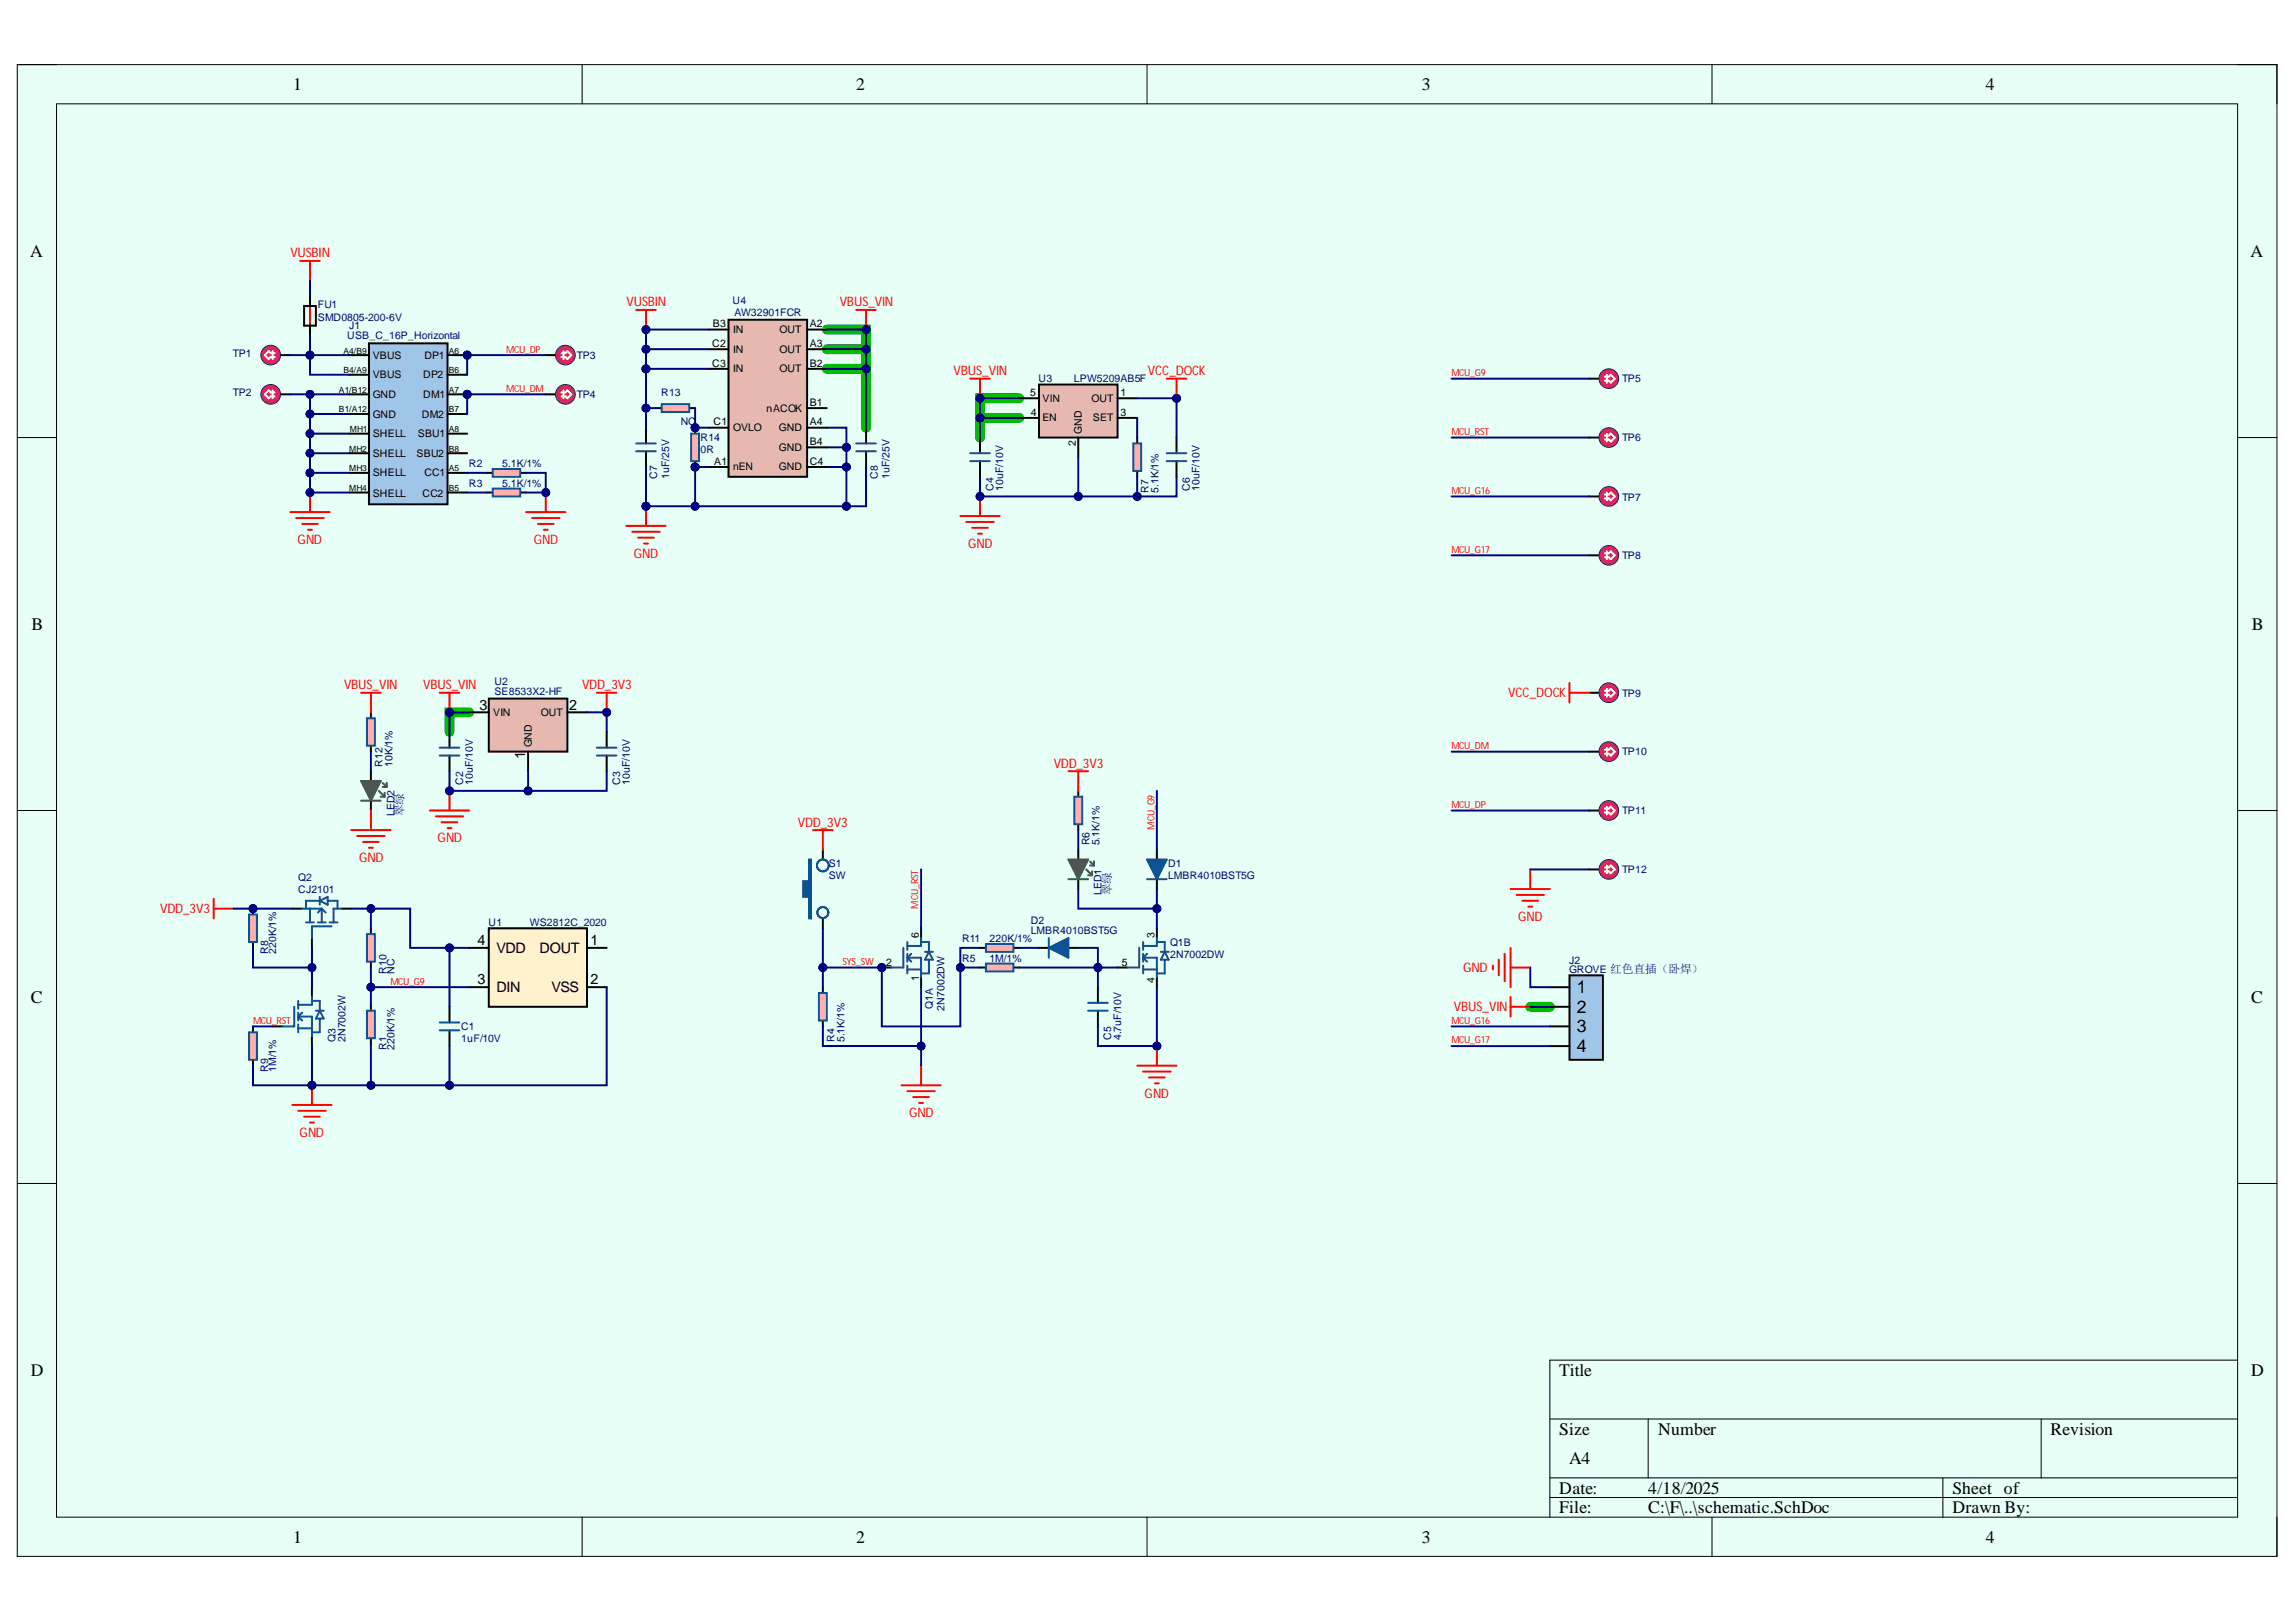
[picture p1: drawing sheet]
<svg xmlns="http://www.w3.org/2000/svg" width="297mm" height="210mm" viewBox="0 0 297 210" stroke-linecap="round" stroke-linejoin="round" font-family="sans-serif">
<defs><g id="words">
<g font-size="2.3">
<text x="37.9" y="11.7">1</text>
<text x="110.8" y="11.7">2</text>
<text x="184" y="11.7">3</text>
<text x="256.9" y="11.7">4</text>
<text x="3.9" y="33.3">A</text>
<text x="291.2" y="33.3">A</text>
<text x="4.1" y="81.5">B</text>
<text x="291.3" y="81.5">B</text>
<text x="4" y="129.8">C</text>
<text x="204" y="128.5">1</text>
<text x="204" y="131.1">2</text>
<text x="291.3" y="129.8">C</text>
<text x="204" y="133.6">3</text>
<text x="204" y="136.1">4</text>
<text x="4" y="178.1">D</text>
<text x="201.7" y="178.1">Title</text>
<text x="291.3" y="178.1">D</text>
<text x="201.7" y="185.7">Size</text>
<text x="214.5" y="185.7">Number</text>
<text x="265.3" y="185.7">Revision</text>
<text x="203" y="189.5">A4</text>
<text x="201.7" y="193.3">Date:</text>
<text x="201.7" y="195.8">File:</text>
<text x="213.2" y="193.3">4/18/2025</text>
<text x="213.2" y="195.8">C:\F\..\schematic.SchDoc</text>
<text x="252.6" y="193.3">Sheet of</text>
<text x="252.6" y="195.8">Drawn By:</text>
<text x="37.9" y="199.6">1</text>
<text x="110.8" y="199.6">2</text>
<text x="184" y="199.6">3</text>
<text x="256.9" y="199.6">4</text>
</g>
<g font-size="1.9">
<text x="62" y="91.8">3</text>
<text x="73.6" y="91.8">2</text>
<text x="67.9" y="98.2" transform="rotate(-90 67.9 98.2)">1</text>
<text x="61.8" y="122.3">4</text>
<text x="64.2" y="123.3">VDD</text>
<text x="69.8" y="123.3">DOUT</text>
<text x="76.4" y="122.3">1</text>
<text x="61.8" y="127.3">3</text>
<text x="64.2" y="128.4">DIN</text>
<text x="71.3" y="128.4">VSS</text>
<text x="76.4" y="127.3">2</text>
</g>
<g font-size="1.7" fill="#f00">
<text x="37.6" y="33.3">VUSBIN</text>
<text x="81.1" y="39.7">VUSBIN</text>
<text x="108.6" y="39.7">VBUS_VIN</text>
<text x="123.4" y="48.5">VBUS_VIN</text>
<text x="148.5" y="48.5">VCC_DOCK</text>
<text x="38.5" y="70.4">GND</text>
<text x="69" y="70.4">GND</text>
<text x="125.2" y="70.9">GND</text>
<text x="82" y="72.2">GND</text>
<text x="44.5" y="89.2">VBUS_VIN</text>
<text x="54.7" y="89.2">VBUS_VIN</text>
<text x="75.3" y="89.2">VDD_3V3</text>
<text x="195.1" y="90.2">VCC_DOCK</text>
<text x="136.3" y="99.4">VDD_3V3</text>
<text x="103.2" y="107">VDD_3V3</text>
<text x="46.5" y="111.5">GND</text>
<text x="56.6" y="109">GND</text>
<text x="20.7" y="118.2">VDD_3V3</text>
<text x="196.4" y="119.2">GND</text>
<text x="189.3" y="125.8">GND</text>
<text x="188.1" y="130.9">VBUS_VIN</text>
<text x="148.1" y="142.1">GND</text>
<text x="38.8" y="147.1">GND</text>
<text x="117.6" y="144.6">GND</text>
</g>
<g font-size="1.5" fill="#000080">
<text x="52.2" y="105.6" transform="rotate(-90 52.2 105.6)">翠绿</text>
<text x="143.8" y="115.8" transform="rotate(-90 143.8 115.8)">翠绿</text>
</g>
<g font-size="1.4" fill="#000080">
<text x="41.1" y="39.8">FU1</text>
<text x="41.1" y="41.6">SMD0805-200-6V</text>
<text x="94.8" y="39.3">U4</text>
<text x="95" y="40.8">AW32901FCR</text>
<text x="30.1" y="46.2">TP1</text>
<text x="44.9" y="43.9">USB_C_16P_Horizontal</text>
<text x="45.2" y="42.6">J1</text>
<text x="74.6" y="46.4">TP3</text>
<text x="30.1" y="51.2">TP2</text>
<text x="74.6" y="51.5">TP4</text>
<text x="85.5" y="51.2">R13</text>
<text x="134.4" y="49.5">U3</text>
<text x="138.9" y="49.5">LPW5209AB5F</text>
<text x="209.9" y="49.5">TP5</text>
<text x="88.1" y="55">NC</text>
<text x="90.6" y="57.1">R14</text>
<text x="90.6" y="58.6">0R</text>
<text x="209.9" y="57.1">TP6</text>
<text x="60.7" y="60.4">R2</text>
<text x="60.7" y="63">R3</text>
<text x="65" y="60.4">5.1K/1%</text>
<text x="65" y="63">5.1K/1%</text>
<text x="85" y="62" transform="rotate(-90 85 62)">C7</text>
<text x="86.6" y="62" transform="rotate(-90 86.6 62)">1uF/25V</text>
<text x="113.6" y="62" transform="rotate(-90 113.6 62)">C8</text>
<text x="115.1" y="62" transform="rotate(-90 115.1 62)">1uF/25V</text>
<text x="128.5" y="63.5" transform="rotate(-90 128.5 63.5)">C4</text>
<text x="129.8" y="63.5" transform="rotate(-90 129.8 63.5)">10uF/10V</text>
<text x="148.6" y="63.8" transform="rotate(-90 148.6 63.8)">R7</text>
<text x="149.9" y="63.8" transform="rotate(-90 149.9 63.8)">5.1K/1%</text>
<text x="153.9" y="63.5" transform="rotate(-90 153.9 63.5)">C6</text>
<text x="155.2" y="63.5" transform="rotate(-90 155.2 63.5)">10uF/10V</text>
<text x="209.9" y="64.8">TP7</text>
<text x="209.9" y="72.4">TP8</text>
<text x="64" y="88.6">U2</text>
<text x="64" y="89.9">SE8533X2-HF</text>
<text x="209.9" y="90.1">TP9</text>
<text x="49.5" y="99.3" transform="rotate(-90 49.5 99.3)">R12</text>
<text x="50.8" y="99.3" transform="rotate(-90 50.8 99.3)">10K/1%</text>
<text x="59.9" y="101.6" transform="rotate(-90 59.9 101.6)">C2</text>
<text x="61.2" y="101.6" transform="rotate(-90 61.2 101.6)">10uF/10V</text>
<text x="80.2" y="101.6" transform="rotate(-90 80.2 101.6)">C3</text>
<text x="81.5" y="101.6" transform="rotate(-90 81.5 101.6)">10uF/10V</text>
<text x="209.9" y="97.7">TP10</text>
<text x="51" y="105.6" transform="rotate(-90 51 105.6)">LED2</text>
<text x="209.9" y="105.4">TP11</text>
<text x="38.6" y="114">Q2</text>
<text x="107.2" y="112.2">S1</text>
<text x="107.2" y="113.7">SW</text>
<text x="141" y="109.4" transform="rotate(-90 141 109.4)">R6</text>
<text x="142.2" y="109.4" transform="rotate(-90 142.2 109.4)">5.1K/1%</text>
<text x="151.1" y="112.2">D1</text>
<text x="151.1" y="113.7">LMBR4010BST5G</text>
<text x="209.9" y="113">TP12</text>
<text x="38.6" y="115.5">CJ2101</text>
<text x="63.2" y="119.8">U1</text>
<text x="68.5" y="119.8">WS2812C_2020</text>
<text x="133.4" y="119.6">D2</text>
<text x="142.5" y="115.8" transform="rotate(-90 142.5 115.8)">LED1</text>
<text x="34.7" y="123.5" transform="rotate(-90 34.7 123.5)">R8</text>
<text x="35.7" y="123.5" transform="rotate(-90 35.7 123.5)">220K/1%</text>
<text x="50" y="126" transform="rotate(-90 50 126)">R10</text>
<text x="51" y="126" transform="rotate(-90 51 126)">NC</text>
<text x="124.5" y="124.5">R5</text>
<text x="124.5" y="121.8">R11</text>
<text x="128" y="124.5">1M/1%</text>
<text x="128" y="121.8">220K/1%</text>
<text x="133.4" y="120.8">LMBR4010BST5G</text>
<text x="151.4" y="122.4">Q1B</text>
<text x="151.4" y="124">2N7002DW</text>
<text x="203" y="124.7">J2</text>
<text x="203" y="125.9">GROVE 红色直插（卧焊）</text>
<text x="120.7" y="130.6" transform="rotate(-90 120.7 130.6)">Q1A</text>
<text x="122.2" y="130.8" transform="rotate(-90 122.2 130.8)">2N7002DW</text>
<text x="43.4" y="134.9" transform="rotate(-90 43.4 134.9)">Q3</text>
<text x="44.7" y="134.9" transform="rotate(-90 44.7 134.9)">2N7002W</text>
<text x="50" y="135.9" transform="rotate(-90 50 135.9)">R1</text>
<text x="51" y="135.9" transform="rotate(-90 51 135.9)">220K/1%</text>
<text x="59.7" y="133.3">C1</text>
<text x="59.7" y="134.9">1uF/10V</text>
<text x="108" y="134.9" transform="rotate(-90 108 134.9)">R4</text>
<text x="109.2" y="134.9" transform="rotate(-90 109.2 134.9)">5.1K/1%</text>
<text x="143.8" y="134.6" transform="rotate(-90 143.8 134.6)">C5</text>
<text x="145" y="134.6" transform="rotate(-90 145 134.6)">4.7uF/10V</text>
<text x="34.7" y="138.7" transform="rotate(-90 34.7 138.7)">R9</text>
<text x="35.7" y="138.7" transform="rotate(-90 35.7 138.7)">1M/1%</text>
</g>
<g font-size="1.4">
<text x="48.2" y="46.4">VBUS</text>
<text x="54.9" y="46.4">DP1</text>
<text x="92.1" y="44.9">C2</text>
<text x="92.1" y="47.4">C3</text>
<text x="92.2" y="42.4">B3</text>
<text x="94.9" y="43.1">IN</text>
<text x="94.9" y="45.7">IN</text>
<text x="100.9" y="43.1">OUT</text>
<text x="100.9" y="45.7">OUT</text>
<text x="104.8" y="42.4">A2</text>
<text x="104.8" y="44.9">A3</text>
<text x="104.8" y="47.4">B2</text>
<text x="48.2" y="51.5">GND</text>
<text x="48.2" y="49">VBUS</text>
<text x="54.7" y="49">DP2</text>
<text x="54.7" y="51.5">DM1</text>
<text x="94.9" y="48.2">IN</text>
<text x="99.2" y="53.3">nACOK</text>
<text x="100.9" y="48.2">OUT</text>
<text x="104.8" y="52.5">B1</text>
<text x="133.3" y="51.2">5</text>
<text x="133.4" y="53.8">4</text>
<text x="134.9" y="52">VIN</text>
<text x="141.2" y="52">OUT</text>
<text x="144.9" y="53.8">3</text>
<text x="144.9" y="51.2">1</text>
<text x="48.2" y="54">GND</text>
<text x="48.2" y="56.6">SHELL</text>
<text x="48.2" y="59.1">SHELL</text>
<text x="53.9" y="59.1">SBU2</text>
<text x="54.1" y="56.6">SBU1</text>
<text x="54.6" y="54">DM2</text>
<text x="92.3" y="55">C1</text>
<text x="94.9" y="55.8">OVLO</text>
<text x="100.8" y="55.8">GND</text>
<text x="100.8" y="58.3">GND</text>
<text x="104.8" y="55">A4</text>
<text x="104.8" y="57.6">B4</text>
<text x="134.9" y="54.5">EN</text>
<text x="139.2" y="57.7" transform="rotate(-90 139.2 57.7)">2</text>
<text x="140" y="56.1" transform="rotate(-90 140 56.1)">GND</text>
<text x="141.4" y="54.5">SET</text>
<text x="48.2" y="61.6">SHELL</text>
<text x="48.2" y="64.3">SHELL</text>
<text x="54.7" y="64.3">CC2</text>
<text x="54.9" y="61.6">CC1</text>
<text x="92.4" y="60.1">A1</text>
<text x="94.9" y="60.9">nEN</text>
<text x="100.8" y="60.9">GND</text>
<text x="104.8" y="60.1">C4</text>
<text x="63.8" y="92.7">VIN</text>
<text x="70" y="92.7">OUT</text>
<text x="68.8" y="96.7" transform="rotate(-90 68.8 96.7)">GND</text>
<text x="114.7" y="125">2</text>
<text x="118.9" y="121.4" transform="rotate(-90 118.9 121.4)">6</text>
<text x="145.1" y="125">5</text>
<text x="149.3" y="121.4" transform="rotate(-90 149.3 121.4)">3</text>
<text x="118.9" y="127" transform="rotate(-90 118.9 127)">1</text>
<text x="149.3" y="127.2" transform="rotate(-90 149.3 127.2)">4</text>
</g>
<g font-size="1.3" fill="#f00">
<text x="65.5" y="45.7">MCU_DP</text>
<text x="65.5" y="50.7">MCU_DM</text>
<text x="187.8" y="48.7">MCU_G9</text>
<text x="187.8" y="56.3">MCU_RST</text>
<text x="187.8" y="63.9">MCU_G16</text>
<text x="187.8" y="71.5">MCU_G17</text>
<text x="187.8" y="97">MCU_DM</text>
<text x="149.3" y="107.4" transform="rotate(-90 149.3 107.4)">MCU_G9</text>
<text x="187.8" y="104.6">MCU_DP</text>
<text x="118.8" y="117.6" transform="rotate(-90 118.8 117.6)">MCU_RST</text>
<text x="109" y="124.9">SYS_SW</text>
<text x="50.5" y="127.4">MCU_G9</text>
<text x="32.7" y="132.5">MCU_RST</text>
<text x="187.8" y="132.5">MCU_G16</text>
<text x="187.8" y="135">MCU_G17</text>
</g>
<g font-size="1.1">
<text x="44.4" y="45.7">A4/B9</text>
<text x="58" y="45.7">A6</text>
<text x="43.8" y="50.8">A1/B12</text>
<text x="43.8" y="53.4">B1/A12</text>
<text x="44.4" y="48.3">B4/A9</text>
<text x="58" y="53.4">B7</text>
<text x="58" y="48.3">B6</text>
<text x="58" y="50.8">A7</text>
<text x="45.2" y="58.4">MH2</text>
<text x="45.3" y="55.9">MH1</text>
<text x="58" y="55.9">A8</text>
<text x="58" y="58.4">B8</text>
<text x="45.2" y="61">MH3</text>
<text x="45.2" y="63.5">MH4</text>
<text x="58" y="61">A5</text>
<text x="58" y="63.5">B5</text>
</g>
</g></defs>
<path d="M2.2 8.4h292.4v193h-292.4z" fill-rule="evenodd" fill="#e7fff6"/>
<path d="M2.2 8.4h292.4v193h-292.4z" fill="none" stroke="#000" stroke-width=".13"/>
<path d="M7.3 13.4h282.2v182.9h-282.2z" fill-rule="evenodd" fill="#e7fff6"/>
<g fill="none" stroke="#000" stroke-width=".13">
<path d="M2.2 8.4h5.1M7.3 13.4h282.2v182.9h-282.2zM75.3 8.4v5M148.4 8.4v5M221.5 8.4v5M289.5 8.4h5.1v5M2.2 56.6h5.1M289.5 56.6h5.1M2.2 104.9h5.1M289.5 104.9h5.1M2.2 153.2h5.1M289.5 153.2h5.1"/>
<path d="M289.5 176h-89v20.3M75.3 196.3v5.1M148.4 196.3v5.1M200.5 183.6h89M200.5 191.3h89M200.5 193.8h89M213.2 183.6v7.7M221.5 196.3v5.1M251.4 191.3v5M264.1 183.6v7.7M294.6 196.3v5.1"/>
</g>
<path d="M107 42.7h5v12.6M107 45.2h5M107 47.7h5M126.8 54.1h5.1M131.9 51.5h-5.1v5.1M60.7 92.2h-2.5v2.5M198 130.3h2.5" fill="none" stroke="#00be00" stroke-width="1.3"/>
<circle cx="60.4" cy="46" r=".51" fill="#000080"/>
<circle cx="60.4" cy="46" r=".51" fill="none" stroke="#000080" stroke-width=".13"/>
<circle cx="60.4" cy="51" r=".51" fill="#000080"/>
<circle cx="60.4" cy="51" r=".51" fill="none" stroke="#000080" stroke-width=".13"/>
<path d="M47.7 44.4h10.2v20.9h-10.2z" fill-rule="evenodd" fill="#9fc5e8"/>
<path d="M47.7 44.4h10.2v20.9h-10.2zM57.9 46h2.5" fill="none" stroke="#000" stroke-width=".25"/>
<circle cx="60.4" cy="46" r=".51" fill="#000080"/>
<circle cx="60.4" cy="46" r=".51" fill="none" stroke="#000080" stroke-width=".13"/>
<path d="M45.2 46h2.5M45.2 51h2.5M57.9 53.6h2.5M57.9 51h2.5M57.9 48.5h2.5" fill="none" stroke="#000" stroke-width=".25"/>
<circle cx="60.4" cy="51" r=".51" fill="#000080"/>
<circle cx="60.4" cy="51" r=".51" fill="none" stroke="#000080" stroke-width=".13"/>
<path d="M45.2 48.5h2.5M45.2 53.6h2.5M45.2 56.1h2.5M45.2 58.7h2.5M57.9 56.1h2.5M57.9 58.7h2.5M205.6 49h1.3M45.2 61.2h2.5M45.2 63.7h2.5M57.9 61.2h2.5M57.9 63.7h2.5" fill="none" stroke="#000" stroke-width=".25"/>
<circle cx="208.1" cy="49" r="1.27" fill="#da2467"/>
<circle cx="208.1" cy="49" r="1.27" fill="none" stroke="#102648" stroke-width=".13"/>
<path d="M207.6 48.7h.5l.3-.2 .5 .5-.5 .5-.3-.2h-.5M207.9 48.5v1" fill="none" stroke="#fff" stroke-width=".25"/>
<path d="M205.6 56.6h1.3" fill="none" stroke="#000" stroke-width=".25"/>
<circle cx="208.1" cy="56.6" r="1.27" fill="#da2467"/>
<circle cx="208.1" cy="56.6" r="1.27" fill="none" stroke="#102648" stroke-width=".13"/>
<path d="M207.6 56.4h.5l.3-.3 .5 .5-.5 .5-.3-.2h-.5M207.9 56.1v1" fill="none" stroke="#fff" stroke-width=".25"/>
<path d="M205.6 64.2h1.3" fill="none" stroke="#000" stroke-width=".25"/>
<circle cx="208.1" cy="64.2" r="1.27" fill="#da2467"/>
<circle cx="208.1" cy="64.2" r="1.27" fill="none" stroke="#102648" stroke-width=".13"/>
<path d="M207.6 64h.5l.3-.3 .5 .5-.5 .6-.3-.3h-.5M207.9 63.7v1.1" fill="none" stroke="#fff" stroke-width=".25"/>
<path d="M205.6 71.9h1.3" fill="none" stroke="#000" stroke-width=".25"/>
<circle cx="208.1" cy="71.9" r="1.27" fill="#da2467"/>
<circle cx="208.1" cy="71.9" r="1.27" fill="none" stroke="#102648" stroke-width=".13"/>
<path d="M207.6 71.6h.5l.3-.2 .5 .5-.5 .5-.3-.3h-.5M207.9 71.4v1" fill="none" stroke="#fff" stroke-width=".25"/>
<path d="M205.6 89.7h1.3" fill="none" stroke="#000" stroke-width=".25"/>
<circle cx="208.1" cy="89.6" r="1.27" fill="#da2467"/>
<circle cx="208.1" cy="89.6" r="1.27" fill="none" stroke="#102648" stroke-width=".13"/>
<path d="M207.6 89.4h.5l.3-.3 .5 .6-.5 .5-.3-.3h-.5M207.9 89.1v1.1" fill="none" stroke="#fff" stroke-width=".25"/>
<path d="M205.6 97.3h1.3" fill="none" stroke="#000" stroke-width=".25"/>
<circle cx="208.1" cy="97.3" r="1.27" fill="#da2467"/>
<circle cx="208.1" cy="97.3" r="1.27" fill="none" stroke="#102648" stroke-width=".13"/>
<path d="M207.6 97h.5l.3-.2 .5 .5-.5 .5-.3-.3h-.5M207.9 96.8v1" fill="none" stroke="#fff" stroke-width=".25"/>
<path d="M205.6 104.9h1.3" fill="none" stroke="#000" stroke-width=".25"/>
<circle cx="208.1" cy="104.9" r="1.27" fill="#da2467"/>
<circle cx="208.1" cy="104.9" r="1.27" fill="none" stroke="#102648" stroke-width=".13"/>
<path d="M207.6 104.6h.5l.3-.2 .5 .5-.5 .5-.3-.3h-.5M207.9 104.4v1" fill="none" stroke="#fff" stroke-width=".25"/>
<path d="M205.6 112.5h1.3" fill="none" stroke="#000" stroke-width=".25"/>
<circle cx="208.1" cy="112.5" r="1.27" fill="#da2467"/>
<circle cx="208.1" cy="112.5" r="1.27" fill="none" stroke="#102648" stroke-width=".13"/>
<path d="M207.6 112.3h.5l.3-.3 .5 .5-.5 .5-.3-.2h-.5M207.9 112v1" fill="none" stroke="#fff" stroke-width=".25"/>
<path d="M37.6 66.3h5M38.3 67h3.6M39.1 67.8h2M39.8 68.6h.6M40.1 63.7v2.6M203 88.4v2.5M203 89.7h2.6M195.4 115h5.1M196.2 115.8h3.5M197 116.6h2M197.7 117.3h.5M198 112.5v2.5" fill="none" stroke="#f00" stroke-width=".25"/>
<path d="M40.1 39.6v2.5" fill="none" stroke="#900" stroke-width=".25"/>
<path d="M39.3 39.6h1.6v2.5h-1.6zM40.1 38.3v1.3M40.1 42.1v1.3" fill="none" stroke="#000" stroke-width=".25"/>
<circle cx="40.1" cy="63.7" r=".51" fill="#000080"/>
<circle cx="40.1" cy="63.7" r=".51" fill="none" stroke="#000080" stroke-width=".13"/>
<path d="M63 61.2h.7M67.3 61.2h.8" fill="none" stroke="#000" stroke-width=".25"/>
<path d="M63.7 60.7h3.6v1h-3.6z" fill-rule="evenodd" fill="#ffafaf"/>
<path d="M63.7 60.7h3.6v1h-3.6z" fill="none" stroke="#0b5394" stroke-width=".25"/>
<path d="M63 63.7h.7M67.3 63.7h.8" fill="none" stroke="#000" stroke-width=".25"/>
<path d="M63.7 63.2h3.6v1h-3.6z" fill-rule="evenodd" fill="#ffafaf"/>
<path d="M63.7 63.2h3.6v1h-3.6z" fill="none" stroke="#0b5394" stroke-width=".25"/>
<path d="M68.1 66.3h5.1M68.8 67h3.6M69.6 67.8h2M70.4 68.6h.5M70.6 63.7v2.6" fill="none" stroke="#f00" stroke-width=".25"/>
<circle cx="70.6" cy="63.7" r=".51" fill="#000080"/>
<circle cx="70.6" cy="63.7" r=".51" fill="none" stroke="#000080" stroke-width=".13"/>
<path d="M36.3 46h1.3" fill="none" stroke="#000" stroke-width=".25"/>
<circle cx="35" cy="46" r="1.27" fill="#da2467"/>
<circle cx="35" cy="46" r="1.27" fill="none" stroke="#102648" stroke-width=".13"/>
<path d="M35.3 45.4v1.1M35.5 45.7h-.5l-.2-.3-.5 .6 .5 .5 .2-.3h.5" fill="none" stroke="#fff" stroke-width=".25"/>
<path d="M36.3 51h1.3" fill="none" stroke="#000" stroke-width=".25"/>
<circle cx="35" cy="51" r="1.27" fill="#da2467"/>
<circle cx="35" cy="51" r="1.27" fill="none" stroke="#102648" stroke-width=".13"/>
<path d="M35.3 50.5v1M35.5 50.8h-.5l-.2-.3-.5 .5 .5 .5 .2-.2h.5" fill="none" stroke="#fff" stroke-width=".25"/>
<path d="M70.6 46h1.3" fill="none" stroke="#000" stroke-width=".25"/>
<circle cx="73.1" cy="46" r="1.27" fill="#da2467"/>
<circle cx="73.1" cy="46" r="1.27" fill="none" stroke="#102648" stroke-width=".13"/>
<path d="M72.6 45.7h.6l.2-.3 .5 .6-.5 .5-.2-.3h-.6M72.9 45.4v1.1" fill="none" stroke="#fff" stroke-width=".25"/>
<path d="M70.6 51h1.3" fill="none" stroke="#000" stroke-width=".25"/>
<circle cx="73.1" cy="51" r="1.27" fill="#da2467"/>
<circle cx="73.1" cy="51" r="1.27" fill="none" stroke="#102648" stroke-width=".13"/>
<path d="M72.6 50.8h.6l.2-.3 .5 .5-.5 .5-.2-.2h-.6M72.9 50.5v1" fill="none" stroke="#fff" stroke-width=".25"/>
<path d="M63.2 120.1h12.7v10.2h-12.7z" fill-rule="evenodd" fill="#fff2cc"/>
<path d="M58.2 130.3v2M58.2 133.3v2.1M60.7 122.7h2.5M60.7 127.7h2.5M63.2 120.1h12.7v10.2h-12.7zM75.9 122.7h2.6M75.9 127.7h2.6" fill="none" stroke="#000" stroke-width=".25"/>
<path d="M56.9 133.3h2.5M56.9 132.3h2.5" fill="none" stroke="#0b5394" stroke-width=".25"/>
<path d="M134.4 49.8h10.2v6.8h-10.2z" fill-rule="evenodd" fill="#e6b8af"/>
<path d="M126.8 56.6v2.1M126.8 59.7v2M131.9 51.5h2.5M131.9 54.1h2.5M134.4 49.8h10.2v6.8h-10.2zM139.5 56.6v2.6M144.6 51.5h2.5M144.6 54.1h2.5" fill="none" stroke="#000" stroke-width=".25"/>
<path d="M125.5 59.7h2.6M125.5 58.7h2.6" fill="none" stroke="#0b5394" stroke-width=".25"/>
<path d="M125.5 49h2.6M126.8 49v2.5" fill="none" stroke="#f00" stroke-width=".25"/>
<circle cx="126.8" cy="51.5" r=".51" fill="#000080"/>
<circle cx="126.8" cy="51.5" r=".51" fill="none" stroke="#000080" stroke-width=".13"/>
<path d="M147.1 56.6v.8M147.1 60.9v.8" fill="none" stroke="#000" stroke-width=".25"/>
<path d="M146.6 57.4h1v3.5h-1z" fill-rule="evenodd" fill="#ffafaf"/>
<path d="M146.6 57.4h1v3.5h-1zM150.9 59.7h2.6M150.9 58.7h2.6" fill="none" stroke="#0b5394" stroke-width=".25"/>
<path d="M152.2 56.6v2.1M152.2 59.7v2" fill="none" stroke="#000" stroke-width=".25"/>
<path d="M124.2 66.8h5.1M125 67.5h3.6M125.8 68.3h2M126.5 69.1h.5M126.8 64.2v2.6" fill="none" stroke="#f00" stroke-width=".25"/>
<circle cx="126.8" cy="64.2" r=".51" fill="#000080"/>
<circle cx="126.8" cy="64.2" r=".51" fill="none" stroke="#000080" stroke-width=".13"/>
<path d="M150.9 49h2.6M152.2 49v2.5" fill="none" stroke="#f00" stroke-width=".25"/>
<circle cx="152.2" cy="51.5" r=".51" fill="#000080"/>
<circle cx="152.2" cy="51.5" r=".51" fill="none" stroke="#000080" stroke-width=".13"/>
<path d="M106.5 110v1.2M106.5 118.9v1.2" fill="none" stroke="#000" stroke-width=".25"/>
<path d="M104.7 111.2h.2v7.7h-.2v-2.8h-.8v-2.1h.8z" fill-rule="evenodd" fill="#0b5394"/>
<g fill="none" stroke="#0b5394" stroke-width=".25">
<path d="M104.7 111.2h.2v7.7h-.2v-2.8h-.8v-2.1h.8z"/>
<circle cx="106.5" cy="112" r=".76"/>
<circle cx="106.5" cy="118.1" r=".71"/>
</g>
<path d="M63.2 90.4h10.2v6.9h-10.2z" fill-rule="evenodd" fill="#e6b8af"/>
<path d="M58.2 94.7v2.1M58.2 97.8v2M60.7 92.2h2.5M63.2 90.4h10.2v6.9h-10.2zM68.3 97.3v2.5M73.4 92.2h2.5M78.5 94.7v2.1M78.5 97.8v2" fill="none" stroke="#000" stroke-width=".25"/>
<path d="M56.9 97.8h2.5M56.9 96.8h2.5M77.2 97.8h2.6M77.2 96.8h2.6" fill="none" stroke="#0b5394" stroke-width=".25"/>
<path d="M55.6 104.9h5.1M56.4 105.6h3.5M57.1 106.4h2.1M57.9 107.2h.5M58.2 102.3v2.6" fill="none" stroke="#f00" stroke-width=".25"/>
<circle cx="58.2" cy="102.3" r=".51" fill="#000080"/>
<circle cx="58.2" cy="102.3" r=".51" fill="none" stroke="#000080" stroke-width=".13"/>
<path d="M56.9 89.6h2.5M58.2 89.6v2.6" fill="none" stroke="#f00" stroke-width=".25"/>
<circle cx="58.2" cy="92.2" r=".51" fill="#000080"/>
<circle cx="58.2" cy="92.2" r=".51" fill="none" stroke="#000080" stroke-width=".13"/>
<path d="M77.2 89.6h2.6M78.5 89.6v2.6" fill="none" stroke="#f00" stroke-width=".25"/>
<circle cx="78.5" cy="92.2" r=".51" fill="#000080"/>
<circle cx="78.5" cy="92.2" r=".51" fill="none" stroke="#000080" stroke-width=".13"/>
<path d="M27.6 116.3v2.6M27.6 117.6h2.6" fill="none" stroke="#f00" stroke-width=".25"/>
<path d="M48 130v.8M48 134.4v.7" fill="none" stroke="#000" stroke-width=".25"/>
<path d="M47.5 130.8h1v3.6h-1z" fill-rule="evenodd" fill="#ffafaf"/>
<path d="M47.5 130.8h1v3.6h-1z" fill="none" stroke="#0b5394" stroke-width=".25"/>
<circle cx="114.1" cy="125.2" r=".51" fill="#000080"/>
<circle cx="114.1" cy="125.2" r=".51" fill="none" stroke="#000080" stroke-width=".13"/>
<path d="M114.1 125.2h1.2M119.2 120.1v1.3M119.2 126.5v1.2" fill="none" stroke="#000" stroke-width=".25"/>
<circle cx="114.1" cy="125.2" r=".51" fill="#000080"/>
<circle cx="114.1" cy="125.2" r=".51" fill="none" stroke="#000080" stroke-width=".13"/>
<g fill="none" stroke="#0b5394" stroke-width=".25">
<path d="M116.9 122.7v2.5h-1.6M117.4 123.9h1.8v2.6M117.4 125.5h1.8M117.4 121.9v1M117.4 123.4v1M117.4 125v1M117.4 123.9l.5 .5M117.9 123.4l-.5 .5M119.2 121.4v1h-1.8M119.2 121.9h1v1.3M119.7 123.2h1M120.2 123.2l.5 1h-1z"/>
<path d="M120.2 124.2v1.8h-1M147.4 122.7v2.5h-1.5M147.9 123.9h1.8v2.6M147.9 125.5h1.8M147.9 121.9v1M147.9 123.4v1M147.9 125v1M147.9 123.9l.5 .5M148.4 123.4l-.5 .5M149.7 121.4v1h-1.8M149.7 121.9h1v1.3M150.2 123.2h1"/>
<path d="M150.7 123.2l.5 1h-1zM150.7 124.2v1.8h-1"/>
</g>
<path d="M106.5 127.7v.8M106.5 132.1v.7M144.6 125.2h1.3M149.7 120.1v1.3M149.7 126.5v1.2" fill="none" stroke="#000" stroke-width=".25"/>
<path d="M105.2 107.4h2.5M106.5 107.4v2.6M119.2 137.9v2.5M116.6 140.4h5.1M117.4 141.2h3.5M118.1 142h2.1M118.9 142.7h.5" fill="none" stroke="#f00" stroke-width=".25"/>
<path d="M105.9 128.5h1.1v3.6h-1.1z" fill-rule="evenodd" fill="#ffafaf"/>
<path d="M105.9 128.5h1.1v3.6h-1.1z" fill="none" stroke="#0b5394" stroke-width=".25"/>
<path d="M126.8 125.2h.7M131.1 125.2h.8" fill="none" stroke="#000" stroke-width=".25"/>
<path d="M127.5 124.7h3.6v1h-3.6z" fill-rule="evenodd" fill="#ffafaf"/>
<path d="M127.5 124.7h3.6v1h-3.6zM140.8 130.8h2.5M140.8 129.8h2.5" fill="none" stroke="#0b5394" stroke-width=".25"/>
<path d="M142 127.7v2.1M142 130.8v2" fill="none" stroke="#000" stroke-width=".25"/>
<path d="M147.1 137.9h5.1M147.9 138.7h3.5M148.7 139.4h2M149.7 135.4v2.5M149.4 140.2h.5" fill="none" stroke="#f00" stroke-width=".25"/>
<circle cx="149.7" cy="135.4" r=".51" fill="#000080"/>
<circle cx="149.7" cy="135.4" r=".51" fill="none" stroke="#000080" stroke-width=".13"/>
<path d="M149.7 110v1.2M149.7 113.8v1.2" fill="none" stroke="#000" stroke-width=".25"/>
<path d="M148.4 111.2h2.5l-1.2 2.6z" fill="none" stroke="#0b5394" stroke-width=".25"/>
<path d="M148.4 111.2h2.5l-1.2 2.6z" fill="#0b5394"/>
<path d="M148.4 111.2h2.5l-1.2 2.6z" fill="none" stroke="#0b5394" stroke-width=".13"/>
<path d="M148.4 113.8h2.5" fill="none" stroke="#0b5394" stroke-width=".25"/>
<path d="M139.5 110v1.2M139.5 113.8v1.2" fill="none" stroke="#000" stroke-width=".25"/>
<path d="M138.2 113.8h2.6M138.2 111.2h2.6l-1.3 2.6z" fill="none" stroke="#38761d" stroke-width=".25"/>
<path d="M138.2 111.2h2.6l-1.3 2.6z" fill="#38761d"/>
<path d="M138.2 111.2h2.6l-1.3 2.6z" fill="none" stroke="#38761d" stroke-width=".13"/>
<path d="M140.5 112.5l.8 .8M140.8 113.3h.5M141 111.5l.5 .5M141 112h.5M141.3 112.8v.5M141.5 111.5v.5" fill="none" stroke="#38761d" stroke-width=".25"/>
<path d="M139.5 102.3v.8M139.5 106.7v.7" fill="none" stroke="#000" stroke-width=".25"/>
<path d="M139 103.1h1v3.6h-1z" fill-rule="evenodd" fill="#ffafaf"/>
<path d="M139 103.1h1v3.6h-1z" fill="none" stroke="#0b5394" stroke-width=".25"/>
<path d="M138.2 99.8h2.6M139.5 99.8v2.5" fill="none" stroke="#f00" stroke-width=".25"/>
<path d="M203 126.2h4.4v10.9h-4.4z" fill-rule="evenodd" fill="#9fc5e8"/>
<path d="M48 120.1v.8M48 124.4v.8M200.5 127.8h2.5M200.5 130.3h2.5M200.5 132.8h2.5M200.5 135.4h2.5M203 126.2h4.4v10.9h-4.4z" fill="none" stroke="#000" stroke-width=".25"/>
<path d="M193.1 125v.5M193.9 124.2v2M194.7 123.4v3.6M195.4 122.7v5.1M195.4 129v2.6M195.4 125.2h2.6M195.4 130.3h2.6" fill="none" stroke="#f00" stroke-width=".25"/>
<path d="M47.5 120.9h1v3.5h-1z" fill-rule="evenodd" fill="#ffafaf"/>
<g fill="none" stroke="#0b5394" stroke-width=".25">
<path d="M39.1 117.6h2.5M39.6 119.4h1M40.1 117.6v1.8M41.1 119.4h1M41.4 116.1v1M41.4 116.6l1-.5v1zM41.4 116.6h-1.8v1M41.6 117.6v1.8M41.6 117.6l.5 .5M41.6 117.6l-.5 .5M42.4 116.6h1.3v1M42.6 119.4h1.1"/>
<path d="M42.9 119.9h-2.5v1.5M44.2 117.6h-1v1.8M47.5 120.9h1v3.5h-1z"/>
</g>
<path d="M37.8 117.6h1.3M44.2 117.6h1.2M40.4 121.4v1.3" fill="none" stroke="#000" stroke-width=".25"/>
<circle cx="32.7" cy="117.6" r=".51" fill="#000080"/>
<circle cx="32.7" cy="117.6" r=".51" fill="none" stroke="#000080" stroke-width=".13"/>
<path d="M32.7 117.6v.7M32.7 121.9v.8" fill="none" stroke="#000" stroke-width=".25"/>
<circle cx="32.7" cy="117.6" r=".51" fill="#000080"/>
<circle cx="32.7" cy="117.6" r=".51" fill="none" stroke="#000080" stroke-width=".13"/>
<path d="M32.2 118.3h1v3.6h-1z" fill-rule="evenodd" fill="#ffafaf"/>
<g fill="none" stroke="#0b5394" stroke-width=".25">
<path d="M32.2 118.3h1v3.6h-1zM38.1 130.3v2.5h-1.6M38.6 131.6h1.8v2.5M38.6 133.1h1.8M38.6 129.5v1M38.6 131.1v1M38.6 132.6v1M38.6 131.6l.5 .5M39.1 131.1l-.5 .5M40.4 129v1h-1.8M40.4 129.5h1v1.3M40.9 130.8h1"/>
<path d="M41.4 130.8l.5 1h-1zM41.4 131.8v1.8h-1"/>
</g>
<path d="M32.7 132.8v.8M32.7 137.1v.8M35.3 132.8h1.2M40.4 127.7v1.3M40.4 134.1v1.3" fill="none" stroke="#000" stroke-width=".25"/>
<path d="M32.2 133.6h1v3.5h-1z" fill-rule="evenodd" fill="#ffafaf"/>
<path d="M32.2 133.6h1v3.5h-1z" fill="none" stroke="#0b5394" stroke-width=".25"/>
<path d="M37.8 143h5.1M38.6 143.7h3.5M39.3 144.5h2.1M40.1 145.3h.5M40.4 140.4v2.6" fill="none" stroke="#f00" stroke-width=".25"/>
<circle cx="40.4" cy="140.4" r=".51" fill="#000080"/>
<circle cx="40.4" cy="140.4" r=".51" fill="none" stroke="#000080" stroke-width=".13"/>
<path d="M134.4 122.7h1.3M138.2 122.7h1.3" fill="none" stroke="#000" stroke-width=".25"/>
<path d="M135.7 122.7l2.5-1.3v2.5z" fill="none" stroke="#0b5394" stroke-width=".25"/>
<path d="M135.7 122.7l2.5-1.3v2.5z" fill="#0b5394"/>
<path d="M135.7 122.7l2.5-1.3v2.5z" fill="none" stroke="#0b5394" stroke-width=".13"/>
<path d="M135.7 121.4v2.5" fill="none" stroke="#0b5394" stroke-width=".25"/>
<path d="M126.8 122.7h.7M131.1 122.7h.8" fill="none" stroke="#000" stroke-width=".25"/>
<path d="M127.5 122.2h3.6v1h-3.6z" fill-rule="evenodd" fill="#ffafaf"/>
<path d="M127.5 122.2h3.6v1h-3.6z" fill="none" stroke="#0b5394" stroke-width=".25"/>
<path d="M48 99.8v1.3M48 103.6v1.3" fill="none" stroke="#000" stroke-width=".25"/>
<path d="M46.7 103.6h2.6M46.7 101.1h2.6l-1.3 2.5z" fill="none" stroke="#38761d" stroke-width=".25"/>
<path d="M46.7 101.1h2.6l-1.3 2.5z" fill="#38761d"/>
<path d="M46.7 101.1h2.6l-1.3 2.5z" fill="none" stroke="#38761d" stroke-width=".13"/>
<path d="M49 102.3l.8 .8M49.3 103.1h.5M49.5 101.3l.5 .5M49.5 101.8h.5M49.8 102.6v.5M50 101.3v.5" fill="none" stroke="#38761d" stroke-width=".25"/>
<path d="M48 92.2v.7M48 96.5v.8" fill="none" stroke="#000" stroke-width=".25"/>
<path d="M47.5 92.9h1v3.6h-1z" fill-rule="evenodd" fill="#ffafaf"/>
<path d="M47.5 92.9h1v3.6h-1z" fill="none" stroke="#0b5394" stroke-width=".25"/>
<path d="M46.7 89.6h2.6M48 89.6v2.6M45.4 107.4h5.1M46.2 108.2h3.6M47 109h2M47.7 109.7h.5M48 104.9v2.5" fill="none" stroke="#f00" stroke-width=".25"/>
<path d="M94.2 41.4h10.2v20.3h-10.2z" fill-rule="evenodd" fill="#e6b8af"/>
<g fill="none" stroke="#000" stroke-width=".25">
<path d="M83.6 55.3v2.1M83.6 58.4v2M91.7 42.7h2.5M91.7 45.2h2.5M91.7 55.3h2.5M91.7 47.7h2.5M94.2 41.4h10.2v20.3h-10.2zM104.4 42.7h2.6M104.4 45.2h2.6M104.4 55.3h2.6M104.4 52.8h2.6M104.4 47.7h2.6"/>
<path d="M104.4 57.9h2.6M112 55.3v2.1M112 58.4v2M91.7 60.4h2.5M104.4 60.4h2.6"/>
</g>
<path d="M82.3 57.4h2.5M82.3 58.4h2.5M110.8 57.4h2.5M110.8 58.4h2.5" fill="none" stroke="#0b5394" stroke-width=".25"/>
<path d="M81 68.1h5.1M81.8 68.8h3.6M82.6 69.6h2M83.3 70.3h.5M83.6 65.5v2.6" fill="none" stroke="#f00" stroke-width=".25"/>
<circle cx="83.6" cy="65.5" r=".51" fill="#000080"/>
<circle cx="83.6" cy="65.5" r=".51" fill="none" stroke="#000080" stroke-width=".13"/>
<path d="M82.3 40.1h2.5M83.6 40.1v2.6" fill="none" stroke="#f00" stroke-width=".25"/>
<circle cx="83.6" cy="42.7" r=".51" fill="#000080"/>
<circle cx="83.6" cy="42.7" r=".51" fill="none" stroke="#000080" stroke-width=".13"/>
<path d="M110.8 40.1h2.5M112 40.1v2.6" fill="none" stroke="#f00" stroke-width=".25"/>
<circle cx="112" cy="42.7" r=".51" fill="#000080"/>
<circle cx="112" cy="42.7" r=".51" fill="none" stroke="#000080" stroke-width=".13"/>
<path d="M38.8 33.8h2.6M40.1 33.8v2.5" fill="none" stroke="#f00" stroke-width=".25"/>
<path d="M84.8 52.8h.8M89.2 52.8h.7" fill="none" stroke="#000" stroke-width=".25"/>
<path d="M85.6 52.3h3.6v1h-3.6z" fill-rule="evenodd" fill="#ffafaf"/>
<path d="M85.6 52.3h3.6v1h-3.6z" fill="none" stroke="#0b5394" stroke-width=".25"/>
<path d="M40.1 46h5.1M187.8 56.6h17.8M187.8 49h17.8M187.8 71.9h17.8M187.8 64.2h17.8M187.8 97.3h17.8M187.8 104.9h17.8M198 112.5h7.6" fill="none" stroke="#000080" stroke-width=".25"/>
<circle cx="40.1" cy="46" r=".51" fill="#000080"/>
<circle cx="40.1" cy="46" r=".51" fill="none" stroke="#000080" stroke-width=".13"/>
<path d="M40.1 61.2h5.1" fill="none" stroke="#000080" stroke-width=".25"/>
<circle cx="40.1" cy="61.2" r=".51" fill="#000080"/>
<circle cx="40.1" cy="61.2" r=".51" fill="none" stroke="#000080" stroke-width=".13"/>
<path d="M40.1 58.7h5.1" fill="none" stroke="#000080" stroke-width=".25"/>
<circle cx="40.1" cy="58.7" r=".51" fill="#000080"/>
<circle cx="40.1" cy="58.7" r=".51" fill="none" stroke="#000080" stroke-width=".13"/>
<path d="M40.1 56.1h5.1" fill="none" stroke="#000080" stroke-width=".25"/>
<circle cx="40.1" cy="56.1" r=".51" fill="#000080"/>
<circle cx="40.1" cy="56.1" r=".51" fill="none" stroke="#000080" stroke-width=".13"/>
<path d="M40.1 53.6h5.1" fill="none" stroke="#000080" stroke-width=".25"/>
<circle cx="40.1" cy="53.6" r=".51" fill="#000080"/>
<circle cx="40.1" cy="53.6" r=".51" fill="none" stroke="#000080" stroke-width=".13"/>
<path d="M70.6 46h-10.2v2.5" fill="none" stroke="#000080" stroke-width=".25"/>
<circle cx="60.4" cy="46" r=".51" fill="#000080"/>
<circle cx="60.4" cy="46" r=".51" fill="none" stroke="#000080" stroke-width=".13"/>
<path d="M70.6 51h-10.2v2.6" fill="none" stroke="#000080" stroke-width=".25"/>
<circle cx="60.4" cy="51" r=".51" fill="#000080"/>
<circle cx="60.4" cy="51" r=".51" fill="none" stroke="#000080" stroke-width=".13"/>
<path d="M60.4 61.2h2.6M60.4 63.7h2.6M68.1 61.2h2.5v2.5h-2.5" fill="none" stroke="#000080" stroke-width=".25"/>
<circle cx="70.6" cy="63.7" r=".51" fill="#000080"/>
<circle cx="70.6" cy="63.7" r=".51" fill="none" stroke="#000080" stroke-width=".13"/>
<path d="M37.6 46h2.5" fill="none" stroke="#000080" stroke-width=".25"/>
<circle cx="40.1" cy="46" r=".51" fill="#000080"/>
<circle cx="40.1" cy="46" r=".51" fill="none" stroke="#000080" stroke-width=".13"/>
<path d="M37.6 51h2.5" fill="none" stroke="#000080" stroke-width=".25"/>
<circle cx="40.1" cy="51" r=".51" fill="#000080"/>
<circle cx="40.1" cy="51" r=".51" fill="none" stroke="#000080" stroke-width=".13"/>
<path d="M60.7 122.7h-2.5v7.6" fill="none" stroke="#000080" stroke-width=".25"/>
<circle cx="58.2" cy="122.7" r=".51" fill="#000080"/>
<circle cx="58.2" cy="122.7" r=".51" fill="none" stroke="#000080" stroke-width=".13"/>
<path d="M78.5 127.7v12.7h-20.3v-5" fill="none" stroke="#000080" stroke-width=".25"/>
<circle cx="58.2" cy="140.4" r=".51" fill="#000080"/>
<circle cx="58.2" cy="140.4" r=".51" fill="none" stroke="#000080" stroke-width=".13"/>
<path d="M131.9 51.5h-5.1v5.1" fill="none" stroke="#000080" stroke-width=".25"/>
<circle cx="126.8" cy="51.5" r=".51" fill="#000080"/>
<circle cx="126.8" cy="51.5" r=".51" fill="none" stroke="#000080" stroke-width=".13"/>
<circle cx="126.8" cy="54.1" r=".51" fill="#000080"/>
<circle cx="126.8" cy="54.1" r=".51" fill="none" stroke="#000080" stroke-width=".13"/>
<path d="M126.8 54.1h5.1" fill="none" stroke="#000080" stroke-width=".25"/>
<circle cx="126.8" cy="54.1" r=".51" fill="#000080"/>
<circle cx="126.8" cy="54.1" r=".51" fill="none" stroke="#000080" stroke-width=".13"/>
<path d="M139.5 59.2v5h-12.7v-2.5" fill="none" stroke="#000080" stroke-width=".25"/>
<circle cx="126.8" cy="64.2" r=".51" fill="#000080"/>
<circle cx="126.8" cy="64.2" r=".51" fill="none" stroke="#000080" stroke-width=".13"/>
<circle cx="139.5" cy="64.2" r=".51" fill="#000080"/>
<circle cx="139.5" cy="64.2" r=".51" fill="none" stroke="#000080" stroke-width=".13"/>
<path d="M147.1 61.7v2.5h-7.6" fill="none" stroke="#000080" stroke-width=".25"/>
<circle cx="139.5" cy="64.2" r=".51" fill="#000080"/>
<circle cx="139.5" cy="64.2" r=".51" fill="none" stroke="#000080" stroke-width=".13"/>
<circle cx="147.1" cy="64.2" r=".51" fill="#000080"/>
<circle cx="147.1" cy="64.2" r=".51" fill="none" stroke="#000080" stroke-width=".13"/>
<path d="M147.1 51.5h5.1v5.1M147.1 54.1v2.5" fill="none" stroke="#000080" stroke-width=".25"/>
<circle cx="152.2" cy="51.5" r=".51" fill="#000080"/>
<circle cx="152.2" cy="51.5" r=".51" fill="none" stroke="#000080" stroke-width=".13"/>
<path d="M152.2 61.7v2.5h-5.1" fill="none" stroke="#000080" stroke-width=".25"/>
<circle cx="147.1" cy="64.2" r=".51" fill="#000080"/>
<circle cx="147.1" cy="64.2" r=".51" fill="none" stroke="#000080" stroke-width=".13"/>
<path d="M60.7 92.2h-2.5v2.5" fill="none" stroke="#000080" stroke-width=".25"/>
<circle cx="58.2" cy="92.2" r=".51" fill="#000080"/>
<circle cx="58.2" cy="92.2" r=".51" fill="none" stroke="#000080" stroke-width=".13"/>
<path d="M68.3 99.8v2.5" fill="none" stroke="#000080" stroke-width=".25"/>
<circle cx="68.3" cy="102.3" r=".51" fill="#000080"/>
<circle cx="68.3" cy="102.3" r=".51" fill="none" stroke="#000080" stroke-width=".13"/>
<path d="M75.9 92.2h2.6v2.5" fill="none" stroke="#000080" stroke-width=".25"/>
<circle cx="78.5" cy="92.2" r=".51" fill="#000080"/>
<circle cx="78.5" cy="92.2" r=".51" fill="none" stroke="#000080" stroke-width=".13"/>
<path d="M58.2 99.8v2.5h20.3v-2.5" fill="none" stroke="#000080" stroke-width=".25"/>
<circle cx="58.2" cy="102.3" r=".51" fill="#000080"/>
<circle cx="58.2" cy="102.3" r=".51" fill="none" stroke="#000080" stroke-width=".13"/>
<circle cx="68.3" cy="102.3" r=".51" fill="#000080"/>
<circle cx="68.3" cy="102.3" r=".51" fill="none" stroke="#000080" stroke-width=".13"/>
<path d="M60.7 127.7h-12.7v2.3" fill="none" stroke="#000080" stroke-width=".25"/>
<circle cx="48" cy="127.7" r=".51" fill="#000080"/>
<circle cx="48" cy="127.7" r=".51" fill="none" stroke="#000080" stroke-width=".13"/>
<path d="M119.2 112.5v7.6M119.2 127.7v10.2" fill="none" stroke="#000080" stroke-width=".25"/>
<circle cx="119.2" cy="135.4" r=".51" fill="#000080"/>
<circle cx="119.2" cy="135.4" r=".51" fill="none" stroke="#000080" stroke-width=".13"/>
<path d="M106.5 125.2v2.5" fill="none" stroke="#000080" stroke-width=".25"/>
<circle cx="106.5" cy="125.2" r=".51" fill="#000080"/>
<circle cx="106.5" cy="125.2" r=".51" fill="none" stroke="#000080" stroke-width=".13"/>
<path d="M106.5 132.8v2.6h12.7" fill="none" stroke="#000080" stroke-width=".25"/>
<circle cx="119.2" cy="135.4" r=".51" fill="#000080"/>
<circle cx="119.2" cy="135.4" r=".51" fill="none" stroke="#000080" stroke-width=".13"/>
<path d="M142 125.2v2.5" fill="none" stroke="#000080" stroke-width=".25"/>
<circle cx="142" cy="125.2" r=".51" fill="#000080"/>
<circle cx="142" cy="125.2" r=".51" fill="none" stroke="#000080" stroke-width=".13"/>
<path d="M149.7 127.7v7.7h-7.7v-2.6" fill="none" stroke="#000080" stroke-width=".25"/>
<circle cx="149.7" cy="135.4" r=".51" fill="#000080"/>
<circle cx="149.7" cy="135.4" r=".51" fill="none" stroke="#000080" stroke-width=".13"/>
<path d="M106.5 120.1v5.1h7.6v7.6h10.1v-7.6h2.6" fill="none" stroke="#000080" stroke-width=".25"/>
<circle cx="106.5" cy="125.2" r=".51" fill="#000080"/>
<circle cx="106.5" cy="125.2" r=".51" fill="none" stroke="#000080" stroke-width=".13"/>
<circle cx="114.1" cy="125.2" r=".51" fill="#000080"/>
<circle cx="114.1" cy="125.2" r=".51" fill="none" stroke="#000080" stroke-width=".13"/>
<circle cx="124.2" cy="125.2" r=".51" fill="#000080"/>
<circle cx="124.2" cy="125.2" r=".51" fill="none" stroke="#000080" stroke-width=".13"/>
<path d="M149.7 115v5.1" fill="none" stroke="#000080" stroke-width=".25"/>
<circle cx="149.7" cy="117.6" r=".51" fill="#000080"/>
<circle cx="149.7" cy="117.6" r=".51" fill="none" stroke="#000080" stroke-width=".13"/>
<path d="M139.5 115v2.6h10.2M149.7 102.3v7.7" fill="none" stroke="#000080" stroke-width=".25"/>
<circle cx="149.7" cy="117.6" r=".51" fill="#000080"/>
<circle cx="149.7" cy="117.6" r=".51" fill="none" stroke="#000080" stroke-width=".13"/>
<path d="M139.5 107.4v2.6M48 135.1v5.3h10.2M187.8 132.8h12.7M187.8 135.4h12.7M198 125.2v2.6h2.5M198 130.3h2.5" fill="none" stroke="#000080" stroke-width=".25"/>
<circle cx="48" cy="140.4" r=".51" fill="#000080"/>
<circle cx="48" cy="140.4" r=".51" fill="none" stroke="#000080" stroke-width=".13"/>
<circle cx="58.2" cy="140.4" r=".51" fill="#000080"/>
<circle cx="58.2" cy="140.4" r=".51" fill="none" stroke="#000080" stroke-width=".13"/>
<path d="M48 125.2v2.5" fill="none" stroke="#000080" stroke-width=".25"/>
<circle cx="48" cy="127.7" r=".51" fill="#000080"/>
<circle cx="48" cy="127.7" r=".51" fill="none" stroke="#000080" stroke-width=".13"/>
<path d="M48 120.1v-2.5h5.1v5.1h5.1" fill="none" stroke="#000080" stroke-width=".25"/>
<circle cx="48" cy="117.6" r=".51" fill="#000080"/>
<circle cx="48" cy="117.6" r=".51" fill="none" stroke="#000080" stroke-width=".13"/>
<circle cx="58.2" cy="122.7" r=".51" fill="#000080"/>
<circle cx="58.2" cy="122.7" r=".51" fill="none" stroke="#000080" stroke-width=".13"/>
<path d="M32.7 122.7v2.5h7.7" fill="none" stroke="#000080" stroke-width=".25"/>
<circle cx="40.4" cy="125.2" r=".51" fill="#000080"/>
<circle cx="40.4" cy="125.2" r=".51" fill="none" stroke="#000080" stroke-width=".13"/>
<path d="M45.4 117.6h2.6" fill="none" stroke="#000080" stroke-width=".25"/>
<circle cx="48" cy="117.6" r=".51" fill="#000080"/>
<circle cx="48" cy="117.6" r=".51" fill="none" stroke="#000080" stroke-width=".13"/>
<path d="M32.7 132.8h2.6M40.4 135.4v5h-7.7v-2.5" fill="none" stroke="#000080" stroke-width=".25"/>
<circle cx="40.4" cy="140.4" r=".51" fill="#000080"/>
<circle cx="40.4" cy="140.4" r=".51" fill="none" stroke="#000080" stroke-width=".13"/>
<path d="M40.4 140.4h7.6" fill="none" stroke="#000080" stroke-width=".25"/>
<circle cx="48" cy="140.4" r=".51" fill="#000080"/>
<circle cx="48" cy="140.4" r=".51" fill="none" stroke="#000080" stroke-width=".13"/>
<circle cx="40.4" cy="140.4" r=".51" fill="#000080"/>
<circle cx="40.4" cy="140.4" r=".51" fill="none" stroke="#000080" stroke-width=".13"/>
<path d="M30.2 117.6h7.6" fill="none" stroke="#000080" stroke-width=".25"/>
<circle cx="32.7" cy="117.6" r=".51" fill="#000080"/>
<circle cx="32.7" cy="117.6" r=".51" fill="none" stroke="#000080" stroke-width=".13"/>
<path d="M40.4 122.7v5" fill="none" stroke="#000080" stroke-width=".25"/>
<circle cx="40.4" cy="125.2" r=".51" fill="#000080"/>
<circle cx="40.4" cy="125.2" r=".51" fill="none" stroke="#000080" stroke-width=".13"/>
<path d="M131.9 125.2h12.7" fill="none" stroke="#000080" stroke-width=".25"/>
<circle cx="142" cy="125.2" r=".51" fill="#000080"/>
<circle cx="142" cy="125.2" r=".51" fill="none" stroke="#000080" stroke-width=".13"/>
<path d="M126.8 122.7h-2.6v2.5M131.9 122.7h2.5" fill="none" stroke="#000080" stroke-width=".25"/>
<circle cx="124.2" cy="125.2" r=".51" fill="#000080"/>
<circle cx="124.2" cy="125.2" r=".51" fill="none" stroke="#000080" stroke-width=".13"/>
<path d="M139.5 122.7h2.5v2.5" fill="none" stroke="#000080" stroke-width=".25"/>
<circle cx="142" cy="125.2" r=".51" fill="#000080"/>
<circle cx="142" cy="125.2" r=".51" fill="none" stroke="#000080" stroke-width=".13"/>
<path d="M45.2 51h-5.1v12.7h5.1M48 97.3v2.5" fill="none" stroke="#000080" stroke-width=".25"/>
<circle cx="40.1" cy="51" r=".51" fill="#000080"/>
<circle cx="40.1" cy="51" r=".51" fill="none" stroke="#000080" stroke-width=".13"/>
<circle cx="40.1" cy="53.6" r=".51" fill="#000080"/>
<circle cx="40.1" cy="53.6" r=".51" fill="none" stroke="#000080" stroke-width=".13"/>
<circle cx="40.1" cy="56.1" r=".51" fill="#000080"/>
<circle cx="40.1" cy="56.1" r=".51" fill="none" stroke="#000080" stroke-width=".13"/>
<circle cx="40.1" cy="58.7" r=".51" fill="#000080"/>
<circle cx="40.1" cy="58.7" r=".51" fill="none" stroke="#000080" stroke-width=".13"/>
<circle cx="40.1" cy="61.2" r=".51" fill="#000080"/>
<circle cx="40.1" cy="61.2" r=".51" fill="none" stroke="#000080" stroke-width=".13"/>
<circle cx="40.1" cy="63.7" r=".51" fill="#000080"/>
<circle cx="40.1" cy="63.7" r=".51" fill="none" stroke="#000080" stroke-width=".13"/>
<path d="M40.1 43.4v5.1h5.1" fill="none" stroke="#000080" stroke-width=".25"/>
<circle cx="40.1" cy="46" r=".51" fill="#000080"/>
<circle cx="40.1" cy="46" r=".51" fill="none" stroke="#000080" stroke-width=".13"/>
<path d="M107 57.9h2.5" fill="none" stroke="#000080" stroke-width=".25"/>
<circle cx="109.5" cy="57.9" r=".51" fill="#000080"/>
<circle cx="109.5" cy="57.9" r=".51" fill="none" stroke="#000080" stroke-width=".13"/>
<path d="M107 60.4h2.5" fill="none" stroke="#000080" stroke-width=".25"/>
<circle cx="109.5" cy="60.4" r=".51" fill="#000080"/>
<circle cx="109.5" cy="60.4" r=".51" fill="none" stroke="#000080" stroke-width=".13"/>
<path d="M83.6 45.2h8.1" fill="none" stroke="#000080" stroke-width=".25"/>
<circle cx="83.6" cy="45.2" r=".51" fill="#000080"/>
<circle cx="83.6" cy="45.2" r=".51" fill="none" stroke="#000080" stroke-width=".13"/>
<path d="M83.6 47.7h8.1" fill="none" stroke="#000080" stroke-width=".25"/>
<circle cx="83.6" cy="47.7" r=".51" fill="#000080"/>
<circle cx="83.6" cy="47.7" r=".51" fill="none" stroke="#000080" stroke-width=".13"/>
<path d="M107 45.2h5" fill="none" stroke="#000080" stroke-width=".25"/>
<circle cx="112" cy="45.2" r=".51" fill="#000080"/>
<circle cx="112" cy="45.2" r=".51" fill="none" stroke="#000080" stroke-width=".13"/>
<path d="M107 47.7h5" fill="none" stroke="#000080" stroke-width=".25"/>
<circle cx="112" cy="47.7" r=".51" fill="#000080"/>
<circle cx="112" cy="47.7" r=".51" fill="none" stroke="#000080" stroke-width=".13"/>
<path d="M112 60.4v5.1h-2.5" fill="none" stroke="#000080" stroke-width=".25"/>
<circle cx="109.5" cy="65.5" r=".51" fill="#000080"/>
<circle cx="109.5" cy="65.5" r=".51" fill="none" stroke="#000080" stroke-width=".13"/>
<path d="M107 42.7h5v12.6" fill="none" stroke="#000080" stroke-width=".25"/>
<circle cx="112" cy="42.7" r=".51" fill="#000080"/>
<circle cx="112" cy="42.7" r=".51" fill="none" stroke="#000080" stroke-width=".13"/>
<circle cx="112" cy="45.2" r=".51" fill="#000080"/>
<circle cx="112" cy="45.2" r=".51" fill="none" stroke="#000080" stroke-width=".13"/>
<circle cx="112" cy="47.7" r=".51" fill="#000080"/>
<circle cx="112" cy="47.7" r=".51" fill="none" stroke="#000080" stroke-width=".13"/>
<path d="M40.1 36.3v2M107 55.3h2.5v10.2h-25.9" fill="none" stroke="#000080" stroke-width=".25"/>
<circle cx="109.5" cy="57.9" r=".51" fill="#000080"/>
<circle cx="109.5" cy="57.9" r=".51" fill="none" stroke="#000080" stroke-width=".13"/>
<circle cx="109.5" cy="60.4" r=".51" fill="#000080"/>
<circle cx="109.5" cy="60.4" r=".51" fill="none" stroke="#000080" stroke-width=".13"/>
<circle cx="109.5" cy="65.5" r=".51" fill="#000080"/>
<circle cx="109.5" cy="65.5" r=".51" fill="none" stroke="#000080" stroke-width=".13"/>
<circle cx="89.9" cy="65.5" r=".51" fill="#000080"/>
<circle cx="89.9" cy="65.5" r=".51" fill="none" stroke="#000080" stroke-width=".13"/>
<circle cx="83.6" cy="65.5" r=".51" fill="#000080"/>
<circle cx="83.6" cy="65.5" r=".51" fill="none" stroke="#000080" stroke-width=".13"/>
<path d="M83.6 60.4v5.1" fill="none" stroke="#000080" stroke-width=".25"/>
<circle cx="83.6" cy="65.5" r=".51" fill="#000080"/>
<circle cx="83.6" cy="65.5" r=".51" fill="none" stroke="#000080" stroke-width=".13"/>
<path d="M89.9 60.4h1.8" fill="none" stroke="#000080" stroke-width=".25"/>
<circle cx="89.9" cy="60.4" r=".51" fill="#000080"/>
<circle cx="89.9" cy="60.4" r=".51" fill="none" stroke="#000080" stroke-width=".13"/>
<circle cx="89.9" cy="60.4" r=".51" fill="#000080"/>
<circle cx="89.9" cy="60.4" r=".51" fill="none" stroke="#000080" stroke-width=".13"/>
<circle cx="89.9" cy="55.4" r=".51" fill="#000080"/>
<circle cx="89.9" cy="55.4" r=".51" fill="none" stroke="#000080" stroke-width=".13"/>
<path d="M89.9 59.7v.7" fill="none" stroke="#000" stroke-width=".25"/>
<circle cx="89.9" cy="60.4" r=".51" fill="#000080"/>
<circle cx="89.9" cy="60.4" r=".51" fill="none" stroke="#000080" stroke-width=".13"/>
<path d="M89.9 55.3v.8" fill="none" stroke="#000" stroke-width=".25"/>
<circle cx="89.9" cy="55.4" r=".51" fill="#000080"/>
<circle cx="89.9" cy="55.4" r=".51" fill="none" stroke="#000080" stroke-width=".13"/>
<path d="M89.4 56.1h1v3.6h-1z" fill-rule="evenodd" fill="#ffafaf"/>
<path d="M89.4 56.1h1v3.6h-1z" fill="none" stroke="#0b5394" stroke-width=".25"/>
<path d="M89.9 60.4v5.1" fill="none" stroke="#000080" stroke-width=".25"/>
<circle cx="89.9" cy="60.4" r=".51" fill="#000080"/>
<circle cx="89.9" cy="60.4" r=".51" fill="none" stroke="#000080" stroke-width=".13"/>
<circle cx="89.9" cy="65.5" r=".51" fill="#000080"/>
<circle cx="89.9" cy="65.5" r=".51" fill="none" stroke="#000080" stroke-width=".13"/>
<path d="M83.6 52.8h1.2" fill="none" stroke="#000080" stroke-width=".25"/>
<circle cx="83.6" cy="52.8" r=".51" fill="#000080"/>
<circle cx="83.6" cy="52.8" r=".51" fill="none" stroke="#000080" stroke-width=".13"/>
<path d="M91.7 42.7h-8.1v5" fill="none" stroke="#000080" stroke-width=".25"/>
<circle cx="83.6" cy="42.7" r=".51" fill="#000080"/>
<circle cx="83.6" cy="42.7" r=".51" fill="none" stroke="#000080" stroke-width=".13"/>
<circle cx="83.6" cy="45.2" r=".51" fill="#000080"/>
<circle cx="83.6" cy="45.2" r=".51" fill="none" stroke="#000080" stroke-width=".13"/>
<circle cx="83.6" cy="47.7" r=".51" fill="#000080"/>
<circle cx="83.6" cy="47.7" r=".51" fill="none" stroke="#000080" stroke-width=".13"/>
<path d="M83.6 47.7v7.6" fill="none" stroke="#000080" stroke-width=".25"/>
<circle cx="83.6" cy="52.8" r=".51" fill="#000080"/>
<circle cx="83.6" cy="52.8" r=".51" fill="none" stroke="#000080" stroke-width=".13"/>
<circle cx="83.6" cy="47.7" r=".51" fill="#000080"/>
<circle cx="83.6" cy="47.7" r=".51" fill="none" stroke="#000080" stroke-width=".13"/>
<path d="M89.9 52.8v2.5h1.8" fill="none" stroke="#000080" stroke-width=".25"/>
<circle cx="89.9" cy="55.4" r=".51" fill="#000080"/>
<circle cx="89.9" cy="55.4" r=".51" fill="none" stroke="#000080" stroke-width=".13"/>
<use href="#words"/>
</svg>
